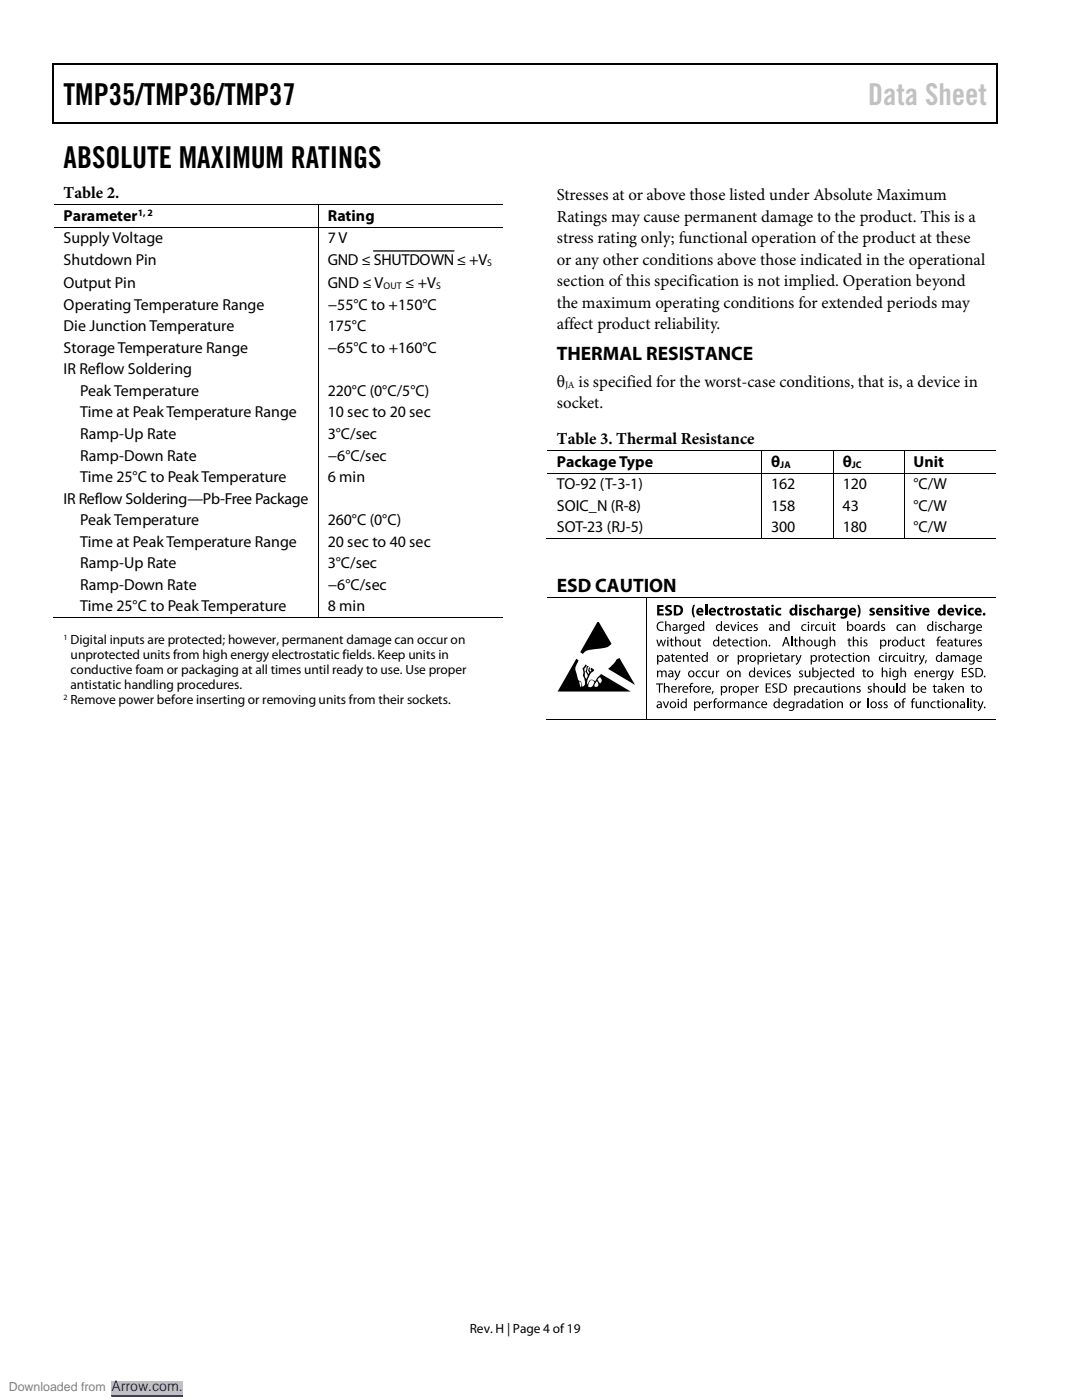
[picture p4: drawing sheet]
<svg xmlns="http://www.w3.org/2000/svg" width="216mm" height="279mm" viewBox="0 0 216 279" stroke-linecap="round" stroke-linejoin="round" font-family="sans-serif">
<defs><g id="words">
<g font-size="6">
<text x="12.7" y="20.9">TMP35/TMP36/TMP37</text>
<text x="12.7" y="33.6">ABSOLUTE MAXIMUM RATINGS</text>
</g>
<text font-size="6" fill="#c1c1c1" x="173.2" y="20.9">Data Sheet</text>
<g font-size="3.9">
<text x="111.1" y="71.8">THERMAL RESISTANCE</text>
<text x="111.1" y="118.2">ESD CAUTION</text>
</g>
<g font-size="3.3">
<text x="12.7" y="39.5">Table 2.</text>
<text x="111.1" y="40">Stresses at or above those listed under Absolute Maximum</text>
<text x="111.1" y="44.3">Ratings may cause permanent damage to the product. This is a</text>
<text x="111.1" y="48.6">stress rating only; functional operation of the product at these</text>
<text x="111.1" y="52.8">or any other conditions above those indicated in the operational</text>
<text x="111.1" y="57.1">section of this specification is not implied. Operation beyond</text>
<text x="111.1" y="61.4">the maximum operating conditions for extended periods may</text>
<text x="111.1" y="65.6">affect product reliability.</text>
<text x="111.1" y="77.2">θ</text>
<text x="115.4" y="77.2">is specified for the worst-case conditions, that is, a device in</text>
<text x="111.1" y="81.5">socket.</text>
<text x="111.1" y="88.6">Table 3. Thermal Resistance</text>
</g>
<g font-size="3.2">
<text x="12.7" y="44.1">Parameter</text>
<text x="65.4" y="44.1">Rating</text>
<text x="12.7" y="48.6">Supply Voltage</text>
<text x="12.7" y="52.9">Shutdown Pin</text>
<text x="65.4" y="52.9">GND ≤ SHUTDOWN≤ +V</text>
<text x="65.4" y="48.6">7 V</text>
<text x="12.7" y="57.5">Output Pin</text>
<text x="65.4" y="57.5">GND ≤ V</text>
<text x="80.8" y="57.5">≤ +V</text>
<text x="12.7" y="61.8">Operating Temperature Range</text>
<text x="65.4" y="61.8">−55°C to +150°C</text>
<text x="12.7" y="66.1">Die Junction Temperature</text>
<text x="12.7" y="70.4">Storage Temperature Range</text>
<text x="65.4" y="66.1">175°C</text>
<text x="65.4" y="70.4">−65°C to +160°C</text>
<text x="12.7" y="74.7">IR Reflow Soldering</text>
<text x="16" y="79">Peak Temperature</text>
<text x="16" y="83.3">Time at Peak Temperature Range</text>
<text x="65.4" y="79">220°C (0°C/5°C)</text>
<text x="65.4" y="83.3">10 sec to 20 sec</text>
<text x="16" y="87.6">Ramp-Up Rate</text>
<text x="65.4" y="87.6">3°C/sec</text>
<text x="16" y="91.9">Ramp-Down Rate</text>
<text x="65.4" y="91.9">−6°C/sec</text>
<text x="111.1" y="93.1">Package Type</text>
<text x="153.9" y="93.1">θ</text>
<text x="168.1" y="93.1">θ</text>
<text x="182.3" y="93.1">Unit</text>
<text x="12.7" y="100.5">IR Reflow Soldering—Pb-Free Package</text>
<text x="16" y="96.2">Time 25°C to Peak Temperature</text>
<text x="65.4" y="96.2">6 min</text>
<text x="111.1" y="97.6">TO-92 (T-3-1)</text>
<text x="111.1" y="101.9">SOIC_N (R-8)</text>
<text x="153.9" y="101.9">158</text>
<text x="153.9" y="97.6">162</text>
<text x="168.1" y="101.9">43</text>
<text x="168.1" y="97.6">120</text>
<text x="182.3" y="97.6">°C/W</text>
<text x="182.3" y="101.9">°C/W</text>
<text x="16" y="104.8">Peak Temperature</text>
<text x="65.4" y="104.8">260°C (0°C)</text>
<text x="111.1" y="106.2">SOT-23 (RJ-5)</text>
<text x="153.9" y="106.2">300</text>
<text x="168.1" y="106.2">180</text>
<text x="182.3" y="106.2">°C/W</text>
<text x="16" y="109.1">Time at Peak Temperature Range</text>
<text x="16" y="113.4">Ramp-Up Rate</text>
<text x="65.4" y="109.1">20 sec to 40 sec</text>
<text x="65.4" y="113.4">3°C/sec</text>
<text x="16" y="117.7">Ramp-Down Rate</text>
<text x="65.4" y="117.7">−6°C/sec</text>
<text x="16" y="122">Time 25°C to Peak Temperature</text>
<text x="65.4" y="122">8 min</text>
</g>
<text font-size="2.8" fill="#00f" x="22.2" y="277.6">Arrow.com.</text>
<g font-size="2.7">
<text x="14.1" y="128.6">Digital inputs are protected; however, permanent damage can occur on</text>
<text x="14.1" y="131.6">unprotected units from high energy electrostatic fields. Keep units in</text>
<text x="14.1" y="134.6">conductive foam or packaging at all times until ready to use. Use proper</text>
<text x="14.1" y="137.5">antistatic handling procedures.</text>
<text x="14.1" y="140.5">Remove power before inserting or removing units from their sockets.</text>
<text x="93.7" y="266">Rev. H | Page 4 of19</text>
</g>
<text font-size="2.5" fill="#808080" x="1.8" y="277.6">Downloaded from</text>
<g font-size="1.9">
<text x="27.5" y="43">1, 2</text>
<text x="97.2" y="53">S</text>
<text x="76.5" y="57.7">OUT</text>
<text x="87" y="57.7">S</text>
<text x="112.8" y="77.4">JA</text>
<text x="155.7" y="93.3">JA</text>
<text x="170" y="93.3">JC</text>
</g>
<g font-size="1.6">
<text x="12.7" y="127.7">1</text>
<text x="12.7" y="139.7">2</text>
</g>
</g></defs>
<g fill="#000">
<path d="M10.5 12.7h.3v1h-.3zM10.5 12.7h.3v.3h-.3zM133.3 12.7h.3v.3h-.3zM198.8 12.7h.2v1h-.2zM198.8 12.7h.2v.3h-.2zM10.5 24.4h.3v.2h-.3zM133.1 24.4h.2v.2h-.2zM198.8 24.4h.2v.2h-.2zM63.4 40.7h.2v.2h-.2zM63.4 45.3h.2v.1h-.2zM151.9 89.8h.2v.2h-.2zM151.9 94.3h.2v.2h-.2z"/>
<path d="M166.2 89.8h.2v.2h-.2zM166.2 94.3h.2v.2h-.2zM180.3 89.8h.2v.2h-.2zM180.3 94.3h.2v.2h-.2zM128.8 119.1h.2v.2h-.2zM151.9 107.4h.2v.2h-.2zM166.2 107.4h.2v.2h-.2zM180.3 107.4h.2v.2h-.2zM63.4 123.1h.2v.2h-.2zM119.3 124.2l2.7 4.3-.2 .2a3.7 3.7 0 0 1-2.7 .8l-.7 .1a2.22 2.22 0 0 0-2.1 .9l-.5-.3 2.9-5.2zM123 131.6l.6-.3 3.1 5.4-5.4-3.2 1.1-1zM131.1 133.8h.2v.2l.3-.2h.3l.2 .3 .3-.3h.4l.2 .6v.8h-.2v-1l-.3-.2-.3 .3v.9h-.3v-1l-.2-.2-.3 .2-.1 1h-.2z"/>
<path d="M131.1 120.7h1.3v.4h-.8v.5h.8v.3h-.8v.5h.8v.4h-1.3zM131 127.7h.2l.3 1.1 .3-1.1h.2l.4 1.1 .3-1.1h.2l-.4 1.3h-.3l-.3-1.1-.3 1.1h-.2zM130.9 136.4h1.4v.2h-.6v1.6h-.2v-1.6h-.6zM131.3 124.3l.7-.3 .4 .1v.2a.76 .76 0 0 0-1.1 .7 .76 .76 0 0 0 1.1 .7v.2a.97 .97 0 0 1-1.2-.3 .97 .97 0 0 1 .1-1.3zM132.5 136.3h.2v.8l.4-.2 .4 .2 .1 1.1h-.3v-.9l-.3-.2-.3 .3v.8h-.2zM132.2 140h.3l.4 1.1 .4-1.1h.2l-.5 1.3h-.2zM132.7 124h.3v.8l.4-.2 .4 .2v1.1h-.2v-.9l-.3-.2-.3 .3v.8h-.3zM132.9 120.9l.6-.2 .5 .1-.1 .4h-.6l-.1 .1 .2 .2a.72 .72 0 0 1 .7 .9 .72 .72 0 0 1-1.1 .4l-.3-.1 .1-.3 .7 .1 .1-.3-.1-.1a.68 .68 0 0 1-.7-.4 .68 .68 0 0 1 .1-.8zM133.8 127.4h.3v.3h.3v.2h-.3v.9h.3l-.1 .2h-.3l-.1-.2-.1-.9h-.2v-.2h.2zM134.1 130.5l.2-.1v.3h.3v.2h-.3v.9l.3 .1-.1 .2h-.2l-.2-.2v-1h-.3v-.2h.3zM134.7 127h.2v.9l.5-.3 .4 .3v1.1h-.2v-1l-.3-.2-.4 .3v.9h-.2zM134.5 133.8h.3l.4 1.1 .3-1.1h.3l-.7 1.6-.4 .4-.1-.2 .4-.5z"/>
<path d="M135.4 136.9h.2v.3l.4-.3v.2l-.2 .1-.2 .2v.8h-.2zM135.6 124.6h.2v.3l.4-.3v.2h-.2l-.2 .3v.8h-.2zM136.3 130.7h.2v.3l.1-.1a.49 .49 0 0 1 .7 0l.1 1.2h-.2l-.1-1-.2-.2-.4 .3v.9h-.2zM137.8 136.4l.5-.1v.2h-.3l-.1 .2v.2h.3v.2h-.3v1.1h-.2v-1.1h-.2v-.2h.2zM137.8 130.5l.3-.1v.3h.3v.2h-.3v.9l.3 .1v.2h-.2a.35 .35 0 0 1-.4-.4v-.8h-.2v-.2h.2zM138.4 120.7h.3a2.7 2.7 0 0 0 0 2.5 .71 .71 0 0 1-.6-.8v-.9zM137.7 127.7h.3v.9l.3 .2 .3-.2v-.9h.3v1.3h-.3v-.2v.1a.47 .47 0 0 1-.8-.1zM139.3 127.4h.3v.3h.3v.2h-.3v.9h.3v.2h-.4l-.2-.2v-.9h-.2zM139 134l.5-.2 .4 .1-.1 .2a.51 .51 0 0 0-.8 .4 .51 .51 0 0 0 .8 .4v.2a.7 .7 0 0 1-.9-.2 .7 .7 0 0 1 .1-.9zM139.9 136.9h.2v.3l.5-.3v.2l-.4 .3v.8h-.3zM140.6 120.7h.5v2.1h-.5zM140.2 134l.5-.2 .4 .1-.1 .2a.5 .5 0 0 0-.7 .4 .5 .5 0 0 0 .7 .4l.1 .2a.7 .7 0 0 1-1-.2 .7 .7 0 0 1 .1-.9z"/>
<path d="M142.1 137.9h.3l-.2 .7h-.2zM141.3 133.8h.3v1l.3 .2 .3-.2v-1h.3v1.4h-.2l-.1-.3v.2a.47 .47 0 0 1-.8-.1zM142.8 133.8h.3v.3l.4-.3v.2l-.2 .1-.2 .2v.9h-.2zM143.3 121.5l.8-.2h.2l-.1 .4a.44 .44 0 0 0-.7 .4 .44 .44 0 0 0 .7 .3l.1 .4a.82 .82 0 0 1-1.1-.2 .82 .82 0 0 1 .1-1.1zM144.7 130.7h.2v.3l.5-.3v.3h-.3l-.1 .3v.8h-.3zM144.7 121l.4-.1v.4h.4v.4h-.4l.1 .7 .3 .1v.3h-.6l-.2-.2v-.9h-.2v-.4h.2zM145.4 136.9h.2v.3l.5-.3v.2l-.5 .3v.8h-.2zM145.3 127.4h.3v.3h.3v.2h-.3v.9h.3v.2h-.2a.35 .35 0 0 1-.4-.4v-.7h-.2v-.2h.2zM145.7 121.3h.4v.3l.3-.3h.3v.4l-.3 .1-.2 .2v.8h-.5zM145.7 124.6h.3l.3 1.1 .4-1.1h.3l-.6 1.3h-.2zM146.6 133.8h.2l.1 .3v-.2a.5 .5 0 0 1 .8 .1l.1 1.2h-.3v-1l-.3-.2-.3 .3v.9h-.3zM147.7 127.8l.5-.2 .3 .1v.2a.5 .5 0 0 0-.8 .4 .5 .5 0 0 0 .8 .5v.1a.7 .7 0 0 1-.9-.1 .7 .7 0 0 1 .1-1z"/>
<path d="M148.8 121.4l.4-.1 .5 .1-.1 .3h-.5v.1a.56 .56 0 0 1 .6 .7 .56 .56 0 0 1-.8 .4l-.3-.1 .1-.4 .4 .1 .2-.1-.5-.3a.43 .43 0 0 1 0-.7zM148.8 130.7h.2v.3l.2-.2 .2-.1v.3h-.2l-.2 .3v.8h-.2zM147.9 124.8l.6-.2h.3l-.1 .2a.5 .5 0 0 0-.7 .5 .5 .5 0 0 0 .7 .4l.1 .2a.7 .7 0 0 1-.9-.2 .7 .7 0 0 1 0-.9zM148.9 127.4h.2v.3h.4v.2h-.4l.1 .9h.3l-.1 .2h-.3l-.2-.2v-.9h-.2v-.2h.2zM150.4 124.7l.4-.1h.4l-.1 .2h-.4v.2l.2 .1a.4 .4 0 0 1 .3 .4 .4 .4 0 0 1-.2 .4l-.7-.1 .1-.1h.5v-.3l-.2-.1a.39 .39 0 0 1-.3-.6zM150.1 121l.5-.1v.4h.3v.4h-.3v.7l.3 .1v.3h-.5l-.3-.2v-.9h-.2v-.4h.2zM150.7 136.9h.2l.1 .3 .4-.3v.2l-.2 .1-.2 .2v.8h-.2zM151.9 127.7h.2v.2l.1-.1a.48 .48 0 0 1 .8 .1v1.1h-.2v-1l-.3-.2-.3 .3v.9h-.3zM152.3 133.8h.3l.3 1.1 .4-1.1h.3l-.6 1.4h-.2zM152.7 130.7h.2l.1 .3 .4-.3v.3h-.3l-.1 .3v.8h-.3zM152.8 121l.5-.1v.4h.3v.4h-.3v.7l.3 .1v.3h-.5l-.2-.2-.1-.9h-.2v-.4h.2zM153.4 128.7h.3v.3h-.3z"/>
<path d="M152.8 136.4h1v.2h-.8v.6h.7v.2h-.7v.6h.8v.2h-1zM154.2 136.6a.8 .8 0 0 1 .9-.1l-.1 .1h-.3l-.3 .1 .1 .4a.64 .64 0 0 1 .6 .9 .64 .64 0 0 1-1 .1v-.1a.39 .39 0 0 0 .7 0 .39 .39 0 0 0-.2-.6 .53 .53 0 0 1-.4-.8zM154.8 124.6h.3v.2l.1-.1a.49 .49 0 0 1 .7 .1l.1 1.1h-.2l-.1-.9-.3-.2-.3 .2v.9h-.2zM154.5 134l.6-.2 .3 .1-.1 .2a.5 .5 0 0 0-.7 .4 .5 .5 0 0 0 .7 .4l.1 .2a.7 .7 0 0 1-.9-.2 .7 .7 0 0 1 0-.9zM154.9 121.5l.8-.2h.2l-.1 .4a.45 .45 0 0 0-.7 .4 .45 .45 0 0 0 .7 .3l.1 .4a.82 .82 0 0 1-1-.2 .82 .82 0 0 1 0-1.1zM155.7 130.5l.3-.1v.3h.3v.2h-.3v.9l.3 .1-.1 .2h-.3l-.2-.2v-1h-.2v-.2h.2zM157 134l.4-.2 .4 .1-.1 .2-.4-.1v.3l.2 .1a.4 .4 0 0 1 .3 .3 .4 .4 0 0 1-.2 .4h-.7l.1-.2h.5v-.2l-.2-.1a.39 .39 0 0 1-.3-.6zM157.9 127h.2v2h-.2zM157.9 130.7h.2v.3l.5-.3v.3h-.3l-.1 .3-.1 .8h-.2zM158.6 127.4h.2v.3h.4v.2h-.4l.1 .9h.3v.2h-.4l-.2-.2v-.9h-.2v-.2h.2zM158.7 130.7h.3l.4 1.1 .3-1.1h.3l-.7 1.7-.5 .3v-.2a.45 .45 0 0 0 .4-.5zM159.4 127h.3v.9l.4-.3 .4 .3 .1 1.1h-.3v-1l-.3-.2-.3 .3v.9h-.3z"/>
<path d="M159.5 134l.4-.2 .3 .1-.1 .2-.4-.1v.3l.2 .1a.4 .4 0 0 1 .3 .3 .4 .4 0 0 1-.2 .4h-.6l.1-.2h.5v-.2l-.2-.1a.39 .39 0 0 1-.3-.6zM160 136.9h.2l.1 .3 .4-.3v.2l-.3 .1-.1 .2v.8h-.3zM160.4 121.4l.5-.1 .4 .1-.1 .3h-.4v.1a.56 .56 0 0 1 .6 .7 .56 .56 0 0 1-.9 .4l-.3-.1 .1-.4 .4 .1 .2-.1-.5-.3a.43 .43 0 0 1 0-.7zM160.1 124.8l.5-.2h.3v.2a.51 .51 0 0 0-.8 .5 .51 .51 0 0 0 .8 .4v.2a.7 .7 0 0 1-.9-.2 .7 .7 0 0 1 .1-.9zM160.6 133.8h.2v1l.3 .2 .3-.3v-.9h.3v1.4h-.2v-.3l-.1 .2a.47 .47 0 0 1-.8-.1zM161.8 124.6h.2l.1 .3 .4-.3v.2h-.2l-.2 .3v.8h-.3zM161.8 121.5l.8-.2h.2l-.1 .4a.45 .45 0 0 0-.7 .4 .45 .45 0 0 0 .7 .3l.1 .4a.82 .82 0 0 1-1-.2 .82 .82 0 0 1 0-1.1zM163.1 120.7h.4v.8a.55 .55 0 0 1 .7-.2 .55 .55 0 0 1 .3 .6v.9h-.5v-1l-.2-.1-.3 .2v.9h-.4zM162.4 137.1l.5-.2h.4l-.1 .2a.51 .51 0 0 0-.8 .5 .51 .51 0 0 0 .8 .4l.1 .2a.7 .7 0 0 1-1-.2 .7 .7 0 0 1 .1-.9zM163.3 130.7h.2l.1 .3 .4-.3v.3h-.3l-.1 .3v.8h-.3zM162.5 127.7h.2l.1 .9 .2 .2 .4-.3v-.8h.2v1.3h-.2v-.2l-.1 .1a.47 .47 0 0 1-.8-.1zM162.8 124.8l.5-.2h.4l-.1 .2a.5 .5 0 0 0-.7 .5 .5 .5 0 0 0 .7 .4l.1 .2a.7 .7 0 0 1-1-.2 .7 .7 0 0 1 .1-.9z"/>
<path d="M164 139.8l.3-.1v.3h.3v.2h-.3v.9h.3l-.1 .2h-.3l-.1-.2-.1-.9h-.2v-.2h.2zM163.9 124.6h.3v.9l.3 .2 .3-.2v-.9h.3v1.3h-.2l-.1-.2-.1 .1a.47 .47 0 0 1-.7-.1zM165.6 127h.2v.9l.4-.3 .4 .3 .1 1.1h-.3v-1l-.3-.2-.3 .3v.9h-.2zM164.8 136.9h.3v1l.3 .2 .3-.3v-.9h.3v1.3h-.2l-.1-.2v.1a.47 .47 0 0 1-.8-.1zM165.8 130.5l.2-.1v.3h.4v.2h-.4v.9l.3 .1 .1 .2h-.3a.35 .35 0 0 1-.3-.4v-.8h-.2v-.2h.2zM166.2 124.3h.2v.3h.4v.2h-.4l.1 .9h.2v.2h-.3l-.2-.2v-.9h-.2v-.2h.2zM166.5 121.3h.4v.3l.3-.3h.2v.4l-.2 .1-.2 .2v.8h-.5zM165.8 134l.5-.2 .4 .1-.1 .2a.51 .51 0 0 0-.7 .4 .51 .51 0 0 0 .7 .4l.1 .2a.7 .7 0 0 1-1-.2 .7 .7 0 0 1 .1-.9zM166.4 136.7l.3-.1v.3h.3v.2h-.3v.9l.3 .1v.1h-.4l-.2-.2v-.9h-.2zM167 133.6l.3-.1v.3h.3v.2h-.3v.9l.3 .1-.1 .2h-.3l-.1-.3-.1-.9h-.2v-.2h.2zM168.1 130.9l.5-.2 .4 .1-.1 .2a.5 .5 0 0 0-.8 .4 .5 .5 0 0 0 .8 .5v.1a.7 .7 0 0 1-.9-.1 .7 .7 0 0 1 .1-1zM169.4 136.9h.2l.1 .2 .1-.1a.48 .48 0 0 1 .7 .1l.1 1.1h-.3v-.9l-.3-.2-.3 .3v.8h-.2z"/>
<path d="M169.3 127.4h.2v.3h.4v.2h-.4l.1 .9h.3v.2h-.4l-.2-.2v-.9h-.2zM169.3 130.5l.3-.1v.3h.3v.2h-.3v.9l.3 .1-.1 .2h-.3l-.2-.2v-1h-.2v-.2h.2zM170.2 127h.2v.9l.4-.3 .4 .3 .1 1.1h-.2l-.1-1-.3-.2-.3 .3v.9h-.2zM171 137.1l.4-.2 .3 .1v.1h-.5v.3l.2 .1a.4 .4 0 0 1 .3 .3 .4 .4 0 0 1-.2 .4h-.6v-.2l.4 .1 .2-.2-.5-.5zM171 120.7a.71 .71 0 0 1 .7 .8v.9a.71 .71 0 0 1-.7 .8 2.7 2.7 0 0 0 0-2.5zM172.4 127.8l.3-.2 .4 .1-.1 .2h-.4v.2l.2 .1a.4 .4 0 0 1 .3 .4 .4 .4 0 0 1-.2 .4l-.6-.1v-.1h.5v-.3l-.2-.1a.39 .39 0 0 1-.2-.6zM172.3 130.7h.2l.1 .3v-.1a.5 .5 0 0 1 .8 0l.1 1.2h-.3v-1l-.3-.2-.3 .3v.9h-.3zM172.2 133.6l.3-.1v.3h.3v.2h-.3v.9l.3 .1-.1 .2h-.3l-.1-.3-.1-.9h-.2v-.2h.2zM173.1 139.4h.3v1.9h-.3zM173.2 137.1l.4-.2 .3 .1v.1h-.5v.3l.2 .1a.4 .4 0 0 1 .4 .3 .4 .4 0 0 1-.3 .4h-.6l.1-.2 .3 .1 .2-.2-.5-.5zM173.4 124.6h.3v.3l.4-.3v.2h-.2l-.2 .3v.8h-.3zM173.7 121.4l.4-.1 .4 .1v.3h-.5v.1a.53 .53 0 0 1 .6 .6 .53 .53 0 0 1-.7 .5l-.4-.1v-.4l.4 .1 .2-.1-.4-.3a.42 .42 0 0 1 0-.7z"/>
<path d="M174.3 136.3h.2v.8l.5-.2 .3 .2 .1 1.1h-.2v-.9a.32 .32 0 0 0-.4-.2 .32 .32 0 0 0-.3 .3v.8h-.2zM175.9 124.7l.4-.1h.3l-.1 .2h-.4v.2l.2 .1a.4 .4 0 0 1 .3 .4 .4 .4 0 0 1-.2 .4l-.6-.1v-.1h.5l.1-.3-.2-.1a.39 .39 0 0 1-.3-.6zM175.9 133.2h.3v.8l.4-.2 .4 .2 .1 1.2h-.3v-1l-.3-.2-.3 .3v.9h-.3zM175.6 130.9l.5-.2 .3 .1-.1 .2a.5 .5 0 0 0-.7 .4 .5 .5 0 0 0 .7 .5l.1 .1a.7 .7 0 0 1-.9-.1 .7 .7 0 0 1 .1-1zM176.5 121.3h.4v.2l.1-.1a.55 .55 0 0 1 .7 0 .55 .55 0 0 1 .3 .5v.9h-.5v-1l-.2-.1-.3 .2v.9h-.5zM177.2 127.7h.2v.2l.4-.3v.3h-.2l-.2 .3v.8h-.2zM177.3 130.7h.2l.1 .3 .2-.2 .2-.1v.3h-.3l-.1 .3v.8h-.3zM178.5 121.4l.4-.1 .4 .1v.3h-.5v.1a.53 .53 0 0 1 .6 .6 .53 .53 0 0 1-.7 .5l-.4-.1 .1-.4 .3 .1 .3-.1-.5-.3a.42 .42 0 0 1 0-.7zM177.3 136.9h.3v1l.3 .2 .3-.3v-.9h.3v1.3h-.3v-.2l-.1 .1a.47 .47 0 0 1-.7-.1zM178.8 136.3h.3v1.9h-.3zM178.3 130.9l.5-.2 .3 .1v.2a.5 .5 0 0 0-.7 .4 .5 .5 0 0 0 .7 .5v.1a.7 .7 0 0 1-.9-.1 .7 .7 0 0 1 .1-1zM179.7 133.2h.2v.8l.4-.2 .4 .2 .1 1.2h-.3v-1l-.3-.2-.3 .3v.9h-.2z"/>
<path d="M179.1 124.8l.5-.2h.3v.2a.5 .5 0 0 0-.8 .5 .5 .5 0 0 0 .8 .4v.2a.7 .7 0 0 1-.9-.2 .7 .7 0 0 1 .1-.9zM179.4 130.7h.3v1l.3 .2 .3-.2v-1h.2l.1 1.4h-.2l-.1-.2-.1 .1a.47 .47 0 0 1-.7-.1zM180.6 121l.5-.1v.4h.3v.4h-.3v.7l.3 .1v.3h-.5l-.2-.2-.1-.9h-.2v-.4h.2zM181.5 124.6h.2l.1 .2v-.1a.48 .48 0 0 1 .8 .1l.1 1.1h-.3v-.9l-.3-.2-.3 .3v.8h-.3zM181.6 130.5l.3-.1v.3h.3v.2h-.3v.9l.3 .1v.2h-.3l-.2-.2-.1-1h-.1zM181.1 127.7h.3v.9l.3 .2 .3-.3v-.8h.3v1.3h-.3v-.2l-.1 .1a.46 .46 0 0 1-.7-.1zM182.5 130.7h.2v.3l.5-.3v.3h-.3l-.1 .3-.1 .8h-.2zM182.4 121.3h.5l.3 1.1 .3-1.1h.5l-.6 1.5h-.5zM183.3 130.7h.3l.4 1.1 .3-1.1h.3l-.7 1.7-.5 .3v-.2a.45 .45 0 0 0 .4-.5zM182.7 127.8l.6-.2 .3 .1-.1 .2a.51 .51 0 0 0-.7 .5 .51 .51 0 0 0 .8 .4v.1a.7 .7 0 0 1-.9-.1 .7 .7 0 0 1 0-1zM183.9 133.8h.2v.3l.1-.2a.49 .49 0 0 1 .8 .1l.1 1.2h-.3v-1l-.3-.2-.3 .3v.9h-.3zM184 127.4h.2v.3h.4v.2h-.4v.9h.3l.1 .2h-.3a.35 .35 0 0 1-.3-.4v-.7h-.2v-.2h.2z"/>
<path d="M184.7 131.7h.2l-.2 .7h-.2zM186.3 136.7l.3-.1v.3h.3v.2h-.3v.9l.3 .1v.1h-.4l-.2-.2v-.9h-.2zM186.8 133.8h.2l.1 .3 .4-.3v.2l-.2 .1-.2 .2v.9h-.3zM187.2 127.1h.5v.2h-.3l-.1 .1v.3h.3v.2h-.3v1.1h-.3v-1.1h-.2v-.2h.2zM187.3 124.7l.4-.1h.3l-.1 .2h-.4v.2l.2 .1a.4 .4 0 0 1 .3 .4 .4 .4 0 0 1-.2 .4l-.6-.1v-.1h.5l.1-.3-.2-.1a.39 .39 0 0 1-.3-.6zM187.1 139.8l.2-.1v.3h.4v.2h-.4l.1 .9h.2l.1 .2-.3 .1a.35 .35 0 0 1-.3-.5v-.7h-.2v-.2h.2zM188.5 136.3h.3v1.2l.5-.6h.3l-.6 .6 .6 .7h-.3l-.4-.6-.1 .1v.5h-.3zM188.5 124.8l.5-.2h.3v.2a.5 .5 0 0 0-.8 .5 .5 .5 0 0 0 .8 .4v.2a.7 .7 0 0 1-.9-.2 .7 .7 0 0 1 .1-.9zM189.1 133.8h.3l.3 1.1 .4-1.1h.3l-.6 1.4-.6 .6v-.2l.4-.5zM189.6 124h.2v.8l.5-.2 .4 .2v1.1h-.2v-.9l-.3-.2-.4 .3v.8h-.2zM189.7 130.7h.2v.3l.3-.2h.3l.2 .2 .3-.3 .4 .1 .2 .5v.8h-.2v-1l-.3-.2-.3 .3v.9h-.3v-1l-.2-.2-.4 .3v.9h-.2zM190.5 127.4h.3v.3h.3v.2h-.3v.9h.3v.2h-.4l-.1-.2-.1-.9h-.2v-.2h.2z"/>
<path d="M190.5 121.3h.5l.3 1.1 .3-1.1h.5l-.6 1.5h-.4zM191.2 136.9h.2v.2l.1-.1a.5 .5 0 0 1 .7 .1l.1 1.1h-.2v-.9l-.3-.2-.4 .3v.8h-.2zM192.4 124.6h.3v.3l.4-.3v.2l-.4 .3v.8h-.2zM191.4 127.7h.2l.1 .9 .2 .2 .4-.3v-.8h.2v1.3h-.2v-.2l-.1 .1a.47 .47 0 0 1-.7-.1zM191.9 133.3h1v.2h-.7v.6h.7v.2h-.7v.7h.8v.2h-1.1zM192.9 127.7h.2v.2l.5-.3v.3h-.3l-.1 .3v.8h-.3zM193 139.4h.2v1.9h-.2zM193.3 133.5a.77 .77 0 0 1 .9-.1v.2l-.4-.1-.3 .1 .1 .4a.64 .64 0 0 1 .7 .9 .64 .64 0 0 1-1.1 .2l.1-.2a.4 .4 0 0 0 .5 .1 .4 .4 0 0 0 .1-.6 .68 .68 0 0 1-.6-.9zM193.9 136.7l.2-.1v.3h.4v.2h-.4l.1 .9 .3 .1-.1 .2-.3-.1-.2-.2v-.9h-.2v-.2h.2zM193.3 121.5l.8-.2h.2l-.1 .4a.44 .44 0 0 0-.6 .4 .44 .44 0 0 0 .6 .3l.1 .4a.82 .82 0 0 1-1-.2 .82 .82 0 0 1 0-1.1zM194.3 139.8l.3-.1v.3h.3v.2h-.3v.9h.3v.2h-.4l-.2-.2v-.9h-.2v-.2h.2zM195.2 127.8l.4-.2 .3 .1-.1 .2h-.4v.2l.2 .1a.4 .4 0 0 1 .3 .4 .4 .4 0 0 1-.2 .4l-.6-.1v-.1h.4l.2-.2-.6-.4z"/>
<path d="M195 140h.3l.4 1.1 .3-1.1h.3l-.5 1.3-.6 .6-.1-.2 .4-.4zM196.4 134.9h.2v.2h-.2zM128.8 143.5h.2v.2h-.2zM141.4 140h.2l.1 .3 .4-.3v.2h-.2l-.2 .3v.8h-.3zM142.6 139.5l.5-.1v.2h-.3l-.1 .1v.3h.3v.2h-.3v1.1h-.3v-1.1h-.1v-.2h.1zM144.7 140h.2v.3l.2-.3h.3v.2h-.3l-.1 .3v.8h-.3zM145.6 140h.2v.2l.3-.2h.3l.2 .2 .3-.2h.4l.2 .5v.8h-.2v-1l-.3-.1-.3 .2v.9h-.3v-1l-.2-.1-.3 .3v.8h-.3zM149.2 140h.3v.2l.1-.1a.49 .49 0 0 1 .7 .1l.1 1.1h-.2l-.1-.9-.3-.2-.3 .2v.9h-.3zM150.9 140.2l.5-.2h.3v.2a.5 .5 0 0 0-.8 .5 .5 .5 0 0 0 .8 .4v.2a.7 .7 0 0 1-.9-.2 .7 .7 0 0 1 .1-.9zM158.9 140h.2v.3l.2-.3h.3v.2h-.3l-.2 .4v.7h-.2zM167 140h.3v.2l.1-.1a.5 .5 0 0 1 .7 .1l.1 1.1h-.3v-.9l-.3-.2-.3 .3v.8h-.2zM171.2 140h.2v.3l.4-.3v.2h-.2l-.2 .3v.8h-.2z"/>
<path d="M175.3 140.2l.4-.2 .3 .1v.1h-.5v.3h.2a.4 .4 0 0 1 .4 .4 .4 .4 0 0 1-.3 .4h-.6l.1-.2h.5v-.3l-.2-.1a.39 .39 0 0 1-.3-.5zM176.4 140.2l.4-.2 .3 .1-.1 .1h-.4v.3h.2a.4 .4 0 0 1 .3 .4 .4 .4 0 0 1-.2 .4h-.6v-.2h.6v-.3l-.2-.1a.39 .39 0 0 1-.3-.5zM180.2 139.5l.5-.1v.2h-.3l-.1 .1v.3h.3v.2h-.3v1.1h-.2v-1.1h-.2v-.2h.2zM182.1 139.5l.5-.1v.2h-.3l-.1 .1v.3h.3v.2h-.3v1.1h-.3v-1.1h-.2v-.2h.2zM182.7 140h.2l.1 .9 .2 .2 .4-.2v-.9h.2v1.3h-.2v-.2l-.1 .1a.46 .46 0 0 1-.7-.1zM184.2 140h.2v.2l.1-.1a.48 .48 0 0 1 .8 .1l.1 1.1h-.3v-.9a.32 .32 0 0 0-.4-.2 .32 .32 0 0 0-.2 .3v.8h-.3zM185.9 140.2l.5-.2h.3l-.1 .2a.51 .51 0 0 0-.7 .5 .51 .51 0 0 0 .8 .4v.2a.7 .7 0 0 1-.9-.2 .7 .7 0 0 1 .1-.9zM190.1 140h.2v.2l.1-.1a.48 .48 0 0 1 .8 .1v1.1h-.2v-.9l-.3-.2-.3 .2-.1 .9h-.2zM196.4 141.1h.2v.2h-.2z"/>
<path d="M115 131.5l-3.7 6.5h14.6l-6-3.5-.7 .7-.5 .8-.1-.2a.71 .71 0 0 0-.8-.1 .71 .71 0 0 0-.4 .6l-.1 .3a2.85 2.85 0 0 1 1.2-2.7l.1-.2-.7-.4 .1 .6-.2 .2-.2-.3 .1-.7-.3 .3v.5l.2 .4-.2 .2-.1-.2a.66 .66 0 0 1-.1-.9l.3-.4-.2-.1-.5 1.1 .2 .3a.71 .71 0 0 1-.1 1.1l-.2-.3v-1a.81 .81 0 0 1 .3-1.1l.1-.2-.3-.2-.6 .8 .2 .7-.1 .8 .3 .7a1.03 1.03 0 0 1-.4 1.5l-.4-1.2a.79 .79 0 0 1-.6-.9l-.1-.5a2.12 2.12 0 0 1 .2-2.4 .42 .42 0 0 0-.3-.6zM115.6 136h.2l.2 .4v.5l-.1 .2zM117.9 135.7a.58 .58 0 0 1 .6 .4 .58 .58 0 0 1-.2 .7 .59 .59 0 0 1-1 .2l.2-.7zM119 136a.51 .51 0 0 1 .4 .7 .51 .51 0 0 1-.8 .2zM119.3 135.5l.4-.4a.69 .69 0 0 1 0 1.3l-.4-.7z"/>
<path d="M131.1 130.7h.2v.3a.62 .62 0 0 1 .9 0 .62 .62 0 0 1 0 .8 .62 .62 0 0 1-.8 .1v.7h-.3zM131.4 131.1a.49 .49 0 0 0 0 .6 .49 .49 0 0 0 .6 .2 .5 .5 0 0 0 .1-.7 .5 .5 0 0 0-.5-.3z"/>
<path d="M133.1 127.3a.15 .15 0 0 1 .3 0 .15 .15 0 0 1-.3 0zM133.1 127.7h.3v1.3h-.3z"/>
<path d="M132.7 130.8l.4-.1 .5 .3v1.1h-.2v-.2a.43 .43 0 0 1-.6 .1 .43 .43 0 0 1 0-.6l.6-.2v-.1a.41 .41 0 0 0-.7-.1zM132.9 131.5v.4h.4l.1-.2v-.3z"/>
<path d="M134.1 137.1a.57 .57 0 0 1 .7-.2 .57 .57 0 0 1 .3 .7h-1a.53 .53 0 0 0 .9 .4v.2a.73 .73 0 0 1-.9-.1 .73 .73 0 0 1 0-1zM134.3 137.1l-.2 .3h.7l-.1-.3z"/>
<path d="M133.4 133.9l.4-.1 .5 .3 .1 1.1h-.3v-.2a.43 .43 0 0 1-.6 .1 .43 .43 0 0 1 0-.7l.6-.1v-.1a.41 .41 0 0 0-.6-.1zM133.6 134.6v.4l.4-.1 .1-.1v-.3z"/>
<path d="M134.4 120.8a1.51 1.51 0 0 1 1.9 .6 1.24 1.24 0 0 1-1.7 1.4h-.2zM134.9 121.1v1.4a.71 .71 0 0 0 .9-.7 .71 .71 0 0 0-.9-.7z"/>
<path d="M135 130.9a.58 .58 0 0 1 .7-.1 .58 .58 0 0 1 .3 .6h-1l.3 .5h.6v.1a.73 .73 0 0 1-.9-.1 .73 .73 0 0 1 0-1zM135.2 131l-.2 .3h.7l-.1-.3z"/>
<path d="M134.2 124.7l.2-.1a.57 .57 0 0 1 .8 .5v.8h-.2v-.1a.43 .43 0 0 1-.7 .1 .43 .43 0 0 1 0-.7l.6-.1v-.2a.41 .41 0 0 0-.6-.1zM134.5 125.3l-.1 .4h.4l.1-.2v-.3z"/>
<path d="M135.2 139.6a.15 .15 0 0 1 .3 0 .15 .15 0 0 1-.3 0zM135.2 140h.3v1.3h-.3z"/>
<path d="M136.3 137.1a.58 .58 0 0 1 .7-.2 .58 .58 0 0 1 .3 .7h-.9l.2 .4h.6v.2a.73 .73 0 0 1-.9-.2 .73 .73 0 0 1 0-.9zM136.6 137.1l-.2 .3h.7l-.1-.3z"/>
<path d="M136.1 128.3a.7 .7 0 0 1 1.4 0 .7 .7 0 0 1-1.4 0zM136.6 127.9a.49 .49 0 0 0-.2 .6 .49 .49 0 0 0 .6 .3 .49 .49 0 0 0 .2-.7 .49 .49 0 0 0-.6-.2z"/>
<path d="M136 140.2l.4-.2 .4 .2v-.8h.2v1.9h-.2v-.2a.61 .61 0 0 1-.8 .1 .61 .61 0 0 1-.2-.8zM136.2 140.2a.5 .5 0 0 0-.2 .6 .5 .5 0 0 0 .6 .3 .49 .49 0 0 0 .2-.6 .49 .49 0 0 0-.6-.3z"/>
<path d="M136.5 124.7l.5-.1 .4 .2v-.2h.2v.3a1.64 1.64 0 0 1-.2 1.4l-.5 .2-.4-.1v-.2l.2 .1a.47 .47 0 0 0 .5-.1 .47 .47 0 0 0 .2-.5 .63 .63 0 0 1-1 0 .63 .63 0 0 1 .1-1zM136.8 124.8a.49 .49 0 0 0-.2 .6 .49 .49 0 0 0 .5 .3 .48 .48 0 0 0 .3-.6 .48 .48 0 0 0-.6-.3z"/>
<path d="M137.3 134.5a.69 .69 0 0 1 1.3 0 .69 .69 0 0 1-1.3 0zM137.7 134.1a.49 .49 0 0 0-.2 .6 .49 .49 0 0 0 .6 .2 .49 .49 0 0 0 .2-.6 .49 .49 0 0 0-.6-.2z"/>
<path d="M138.1 124.8a.57 .57 0 0 1 .7-.2 .57 .57 0 0 1 .3 .7h-1l.3 .4h.5l.1 .2a.73 .73 0 0 1-.9-.2 .73 .73 0 0 1 0-.9zM138.3 124.8l-.2 .3h.7l-.1-.3z"/>
<path d="M138.8 130.9a.57 .57 0 0 1 .7-.1 .57 .57 0 0 1 .3 .6h-1l.3 .5h.6v.1a.73 .73 0 0 1-.9-.1 .73 .73 0 0 1 0-1zM139 131l-.2 .3h.7l-.1-.3z"/>
<path d="M138.3 137.6a.7 .7 0 0 1 1.4 0 .7 .7 0 0 1-1.4 0zM138.7 137.1a.49 .49 0 0 0-.1 .7 .49 .49 0 0 0 .6 .2 .49 .49 0 0 0 .1-.6 .49 .49 0 0 0-.6-.3z"/>
<path d="M139.1 121.5a.72 .72 0 0 1 .9-.1 .72 .72 0 0 1 .3 .8h-.9a.54 .54 0 0 0 .8 .2l.1 .4a.85 .85 0 0 1-1.1-.1 .85 .85 0 0 1-.1-1.2zM139.5 121.7l-.1 .2h.5l-.1-.2z"/>
<path d="M139.5 124.8l.4-.2 .4 .2v-.8h.2v1.9h-.2v-.2a.61 .61 0 0 1-.8 .1 .61 .61 0 0 1-.2-.8zM139.7 124.8a.5 .5 0 0 0-.2 .6 .5 .5 0 0 0 .6 .3l.1-.1a.48 .48 0 0 0 .1-.6 .48 .48 0 0 0-.6-.2z"/>
<path d="M140.9 137.1a.57 .57 0 0 1 .7-.2 .57 .57 0 0 1 .3 .7h-1l.3 .4h.6v.2a.73 .73 0 0 1-1-.1 .73 .73 0 0 1 .1-1zM141.1 137.1l-.2 .3h.7l-.1-.3z"/>
<path d="M140.2 130.9l.4-.2 .4 .2v-.8h.2v2h-.2v-.2a.61 .61 0 0 1-.8 .1 .61 .61 0 0 1-.2-.9zM140.4 131a.5 .5 0 0 0-.2 .6 .5 .5 0 0 0 .6 .3 .49 .49 0 0 0 .2-.6 .49 .49 0 0 0-.6-.3z"/>
<path d="M141.6 121.5a.72 .72 0 0 1 .9-.1 .72 .72 0 0 1 .3 .8h-.9l.2 .3 .6-.1 .1 .4a.85 .85 0 0 1-1.1-.1 .85 .85 0 0 1-.1-1.2zM142 121.7l-.1 .2h.5l-.1-.2z"/>
<path d="M142.4 127.8l.4-.2 .5 .2v-.8h.2v2h-.2v-.2a.61 .61 0 0 1-.9 .1 .61 .61 0 0 1-.1-.8zM142.7 127.9a.5 .5 0 0 0-.2 .6 .5 .5 0 0 0 .6 .3 .49 .49 0 0 0 .2-.6 .49 .49 0 0 0-.6-.3z"/>
<path d="M143.1 131.4a.7 .7 0 0 1 1.4 0 .7 .7 0 0 1-1.4 0zM143.5 131a.49 .49 0 0 0-.1 .6 .49 .49 0 0 0 .6 .3 .49 .49 0 0 0 .1-.7 .49 .49 0 0 0-.6-.2z"/>
<path d="M143.8 136.9h.3v.2a.62 .62 0 0 1 .8 0 .62 .62 0 0 1 0 .9 .62 .62 0 0 1-.8 .1v.7h-.3zM144.2 137.2a.44 .44 0 0 0 0 .7 .44 .44 0 0 0 .6-.1 .48 .48 0 0 0 0-.5 .48 .48 0 0 0-.5-.2z"/>
<path d="M144 127.8a.57 .57 0 0 1 .7-.1 .57 .57 0 0 1 .3 .7h-.9l.2 .4h.6v.1a.73 .73 0 0 1-.9-.1 .73 .73 0 0 1 0-1zM144.2 127.9l-.1 .3h.7l-.2-.3z"/>
<path d="M143 124.8l.4-.2 .4 .2v-.8h.3v1.9h-.2v-.2a.61 .61 0 0 1-.9 .1 .61 .61 0 0 1-.1-.8zM143.3 124.8a.5 .5 0 0 0-.2 .6 .5 .5 0 0 0 .5 .3 .5 .5 0 0 0 .2-.6 .5 .5 0 0 0-.5-.3z"/>
<path d="M144.6 124.8a.57 .57 0 0 1 .7-.2 .57 .57 0 0 1 .3 .7h-1l.3 .4h.6v.2a.73 .73 0 0 1-1-.2 .73 .73 0 0 1 .1-.9zM144.8 124.8l-.2 .3h.7l-.1-.3z"/>
<path d="M145 134.5a.7 .7 0 0 1 1.4 0 .7 .7 0 0 1-1.4 0zM145.5 134.1a.49 .49 0 0 0-.2 .6 .49 .49 0 0 0 .6 .2 .49 .49 0 0 0 .2-.6 .49 .49 0 0 0-.6-.2z"/>
<path d="M146.3 127.8a.57 .57 0 0 1 .7-.1 .57 .57 0 0 1 .3 .7h-1a.53 .53 0 0 0 .9 .4v.1a.73 .73 0 0 1-.9-.1 .73 .73 0 0 1 0-1zM146.5 127.9l-.2 .3h.7l-.1-.3z"/>
<path d="M146.2 137.6a.68 .68 0 0 1 1.3 0 .68 .68 0 0 1-1.3 0zM146.4 137.6a.46 .46 0 0 0 .9 0 .46 .46 0 0 0-.9 0z"/>
<path d="M147.2 130.7h.2v.3a.62 .62 0 0 1 .9-.2 .62 .62 0 0 1 .1 .9 .56 .56 0 0 1-1 .2v.7h-.2zM147.5 131.1a.44 .44 0 0 0 0 .6 .44 .44 0 0 0 .7 0 .48 .48 0 0 0 0-.6 .48 .48 0 0 0-.5-.2z"/>
<path d="M147.2 124.1h.2v.2h-.2zM147.2 124.6h.2v1.3h-.2z"/>
<path d="M146.8 122.1a.81 .81 0 0 1 1.6 0 .81 .81 0 0 1-1.6 0zM147.4 121.7l-.1 .2a.47 .47 0 0 0 .3 .6 .43 .43 0 0 0 .3-.5 .43 .43 0 0 0-.5-.3z"/>
<path d="M147.8 136.9h.2v.2a.61 .61 0 0 1 .9-.1 .61 .61 0 0 1 .1 .9 .55 .55 0 0 1-.4 .4 .55 .55 0 0 1-.6-.2v.7h-.2zM148.1 137.2a.49 .49 0 0 0 0 .6 .49 .49 0 0 0 .5 .2 .5 .5 0 0 0 .2-.6 .5 .5 0 0 0-.5-.3z"/>
<path d="M149.1 124.8a.57 .57 0 0 1 .7-.2 .57 .57 0 0 1 .3 .7h-.9l.2 .4h.6l.1 .2a.73 .73 0 0 1-1-.2 .73 .73 0 0 1 0-.9zM149.4 124.8l-.2 .3h.7l-.1-.3z"/>
<path d="M149.4 137.1a.57 .57 0 0 1 .7-.2 .57 .57 0 0 1 .3 .7h-.9l.2 .4h.6l.1 .2a.73 .73 0 0 1-1-.2 .73 .73 0 0 1 0-.9zM149.7 137.1l-.2 .3h.7l-.1-.3z"/>
<path d="M149.7 127.3a.15 .15 0 0 1 .3 0 .15 .15 0 0 1-.3 0zM149.8 127.7h.2v1.3h-.2z"/>
<path d="M149.5 131.4a.7 .7 0 0 1 1.4 0 .7 .7 0 0 1-1.4 0zM150 131a.49 .49 0 0 0-.2 .6 .49 .49 0 0 0 .6 .3 .49 .49 0 0 0 .2-.7 .49 .49 0 0 0-.6-.2z"/>
<path d="M149.6 134l.4-.2 .4 .2v-.8h.3v2h-.2v-.3a.61 .61 0 0 1-.9 .2 .61 .61 0 0 1-.1-.9zM149.9 134.1a.5 .5 0 0 0-.2 .6 .5 .5 0 0 0 .5 .3 .5 .5 0 0 0 .2-.6 .5 .5 0 0 0-.5-.3z"/>
<path d="M150.3 128.3a.7 .7 0 0 1 1.4 0 .7 .7 0 0 1-1.4 0zM150.7 127.9a.5 .5 0 0 0-.1 .6 .5 .5 0 0 0 .6 .3 .49 .49 0 0 0 .1-.7 .49 .49 0 0 0-.6-.2z"/>
<path d="M151.1 130.7h.3v.3a.62 .62 0 0 1 .8 0 .62 .62 0 0 1 .1 .9 .62 .62 0 0 1-.9 0v.7h-.2zM151.5 131.1a.44 .44 0 0 0 0 .6 .44 .44 0 0 0 .6 0 .48 .48 0 0 0 0-.6 .48 .48 0 0 0-.5-.2z"/>
<path d="M151.2 134a.57 .57 0 0 1 .7-.1 .57 .57 0 0 1 .3 .6h-1a.53 .53 0 0 0 .8 .4l.1 .2a.73 .73 0 0 1-1-.1 .73 .73 0 0 1 .1-1zM151.4 134l-.2 .4h.7l-.1-.4z"/>
<path d="M151.2 121.4l.3-.1a.65 .65 0 0 1 .9 .6l.1 .9h-.5v-.1a.5 .5 0 0 1-.8 0 .5 .5 0 0 1 .1-.7l.6-.3-.2-.1-.5 .1zM151.6 122.2l-.1 .2 .2 .1 .3-.1v-.3z"/>
<path d="M153.7 130.3h.2v.2h-.2zM153.6 130.7h.3v1.4h-.3z"/>
<path d="M153.8 133.4h.2v.2h-.2zM153.8 133.8h.2v1.4h-.2z"/>
<path d="M154 120.7h.3v.4h-.3zM153.9 121.3h.5v1.5h-.5z"/>
<path d="M154.4 130.9a.58 .58 0 0 1 .7-.1 .58 .58 0 0 1 .3 .6h-1a.52 .52 0 0 0 .9 .5v.1a.73 .73 0 0 1-.9-.1 .73 .73 0 0 1 0-1zM154.6 131l-.2 .3h.7l-.1-.3z"/>
<path d="M153.5 124.7l.5-.1 .4 .2 .1 1.1h-.2v-.1a.43 .43 0 0 1-.7 0 .43 .43 0 0 1 0-.6l.6-.1v-.2a.42 .42 0 0 0-.6-.1zM153.8 125.3v.4h.3l.1-.2v-.3z"/>
<path d="M155.5 136.4a1.03 1.03 0 0 1 1.3 .3 1.03 1.03 0 0 1 0 1.3l-.5 .2h-.8zM155.8 136.6v1.5a.78 .78 0 0 0 1-.8 .78 .78 0 0 0-1-.7z"/>
<path d="M154.5 140.2l.4-.2 .4 .2v-.8h.3v1.9h-.2v-.2a.61 .61 0 0 1-.9 .1 .61 .61 0 0 1-.1-.8zM154.8 140.2a.5 .5 0 0 0-.2 .6 .5 .5 0 0 0 .5 .3 .5 .5 0 0 0 .2-.6 .5 .5 0 0 0-.5-.3z"/>
<path d="M155.7 134a.57 .57 0 0 1 .7-.1 .57 .57 0 0 1 .3 .6h-.9l.2 .5 .6-.1 .1 .2a.73 .73 0 0 1-1-.1 .73 .73 0 0 1 0-1zM156 134l-.2 .4h.7l-.1-.4z"/>
<path d="M156.7 127.1h.3l.6 1.9h-.2l-.2-.6h-.7l-.2 .6h-.2zM156.8 127.4l-.3 .8h.6z"/>
<path d="M156.6 130.8l.4-.1 .5 .3v1.1h-.2v-.2a.42 .42 0 0 1-.6 .1 .42 .42 0 0 1 0-.6l.6-.2v-.1a.42 .42 0 0 0-.7-.1zM156.8 131.5v.4h.3l.2-.2v-.3z"/>
<path d="M156.5 124.8l.4-.2 .4 .2v-.8h.3v1.9h-.3v-.2a.61 .61 0 0 1-.8 .1 .61 .61 0 0 1-.2-.8zM156.7 124.8a.5 .5 0 0 0-.2 .6 .5 .5 0 0 0 .6 .3 .5 .5 0 0 0 .2-.6 .5 .5 0 0 0-.6-.3z"/>
<path d="M158.4 136.9h.3v.2a.62 .62 0 0 1 .9 0 .62 .62 0 0 1 0 .9 .62 .62 0 0 1-.9 .1v.7h-.2zM158.8 137.2a.44 .44 0 0 0 0 .7 .44 .44 0 0 0 .6-.1 .48 .48 0 0 0 0-.5 .48 .48 0 0 0-.5-.2z"/>
<path d="M157.7 121.5l.5-.2 .4 .2v-.8h.5v2.1h-.4v-.2a.69 .69 0 0 1-1 .1 .69 .69 0 0 1-.1-.9zM158.1 121.7a.41 .41 0 0 0-.1 .5 .41 .41 0 0 0 .5 .2 .42 .42 0 0 0 .1-.5 .42 .42 0 0 0-.5-.2z"/>
<path d="M159.5 120.7h.4v.4h-.4zM159.5 121.3h.4v1.5h-.4z"/>
<path d="M161 137.1a.57 .57 0 0 1 .7-.2 .57 .57 0 0 1 .3 .7h-.9l.2 .4h.6v.2a.73 .73 0 0 1-.9-.1 .73 .73 0 0 1 0-1zM161.2 137.1l-.1 .3h.7l-.2-.3z"/>
<path d="M161.2 124.2a.15 .15 0 0 1 .3 0 .15 .15 0 0 1-.3 0zM161.2 124.6h.2v1.3h-.2z"/>
<path d="M160.9 128.3a.68 .68 0 0 1 1.3 0 .68 .68 0 0 1-1.3 0zM161.1 128.4a.46 .46 0 0 0 .9 0 .46 .46 0 0 0-.9 0z"/>
<path d="M161.7 130.7h.3v.3a.62 .62 0 0 1 .8 0 .62 .62 0 0 1 .1 .9 .62 .62 0 0 1-.9 0v.7h-.2zM162.1 131.1a.44 .44 0 0 0 0 .6 .44 .44 0 0 0 .6 0 .48 .48 0 0 0 0-.6 .48 .48 0 0 0-.5-.2z"/>
<path d="M162.1 133.2h.2v.8a.62 .62 0 0 1 .9 .1 .62 .62 0 0 1 0 .9 .62 .62 0 0 1-.9-.1v.3h-.2zM162.4 134.1a.49 .49 0 0 0 0 .6 .49 .49 0 0 0 .5 .2 .5 .5 0 0 0 .2-.6 .5 .5 0 0 0-.5-.3z"/>
<path d="M161.2 140.2l.4-.2 .4 .2v-.8h.3v1.9h-.2l-.1-.2a.61 .61 0 0 1-.8 .1 .61 .61 0 0 1-.1-.8zM161.5 140.2a.5 .5 0 0 0-.2 .6 .5 .5 0 0 0 .5 .3 .5 .5 0 0 0 .2-.6 .5 .5 0 0 0-.5-.3z"/>
<path d="M163.7 133.8h.2v1.5l-.1 .3-.4 .1-.1-.1 .3-.1 .1-.3zM163.7 133.4h.2v.2h-.2z"/>
<path d="M163.5 137l.1-.1a.57 .57 0 0 1 .9 .5v.8h-.2l-.1-.1a.43 .43 0 0 1-.6 .1 .43 .43 0 0 1 0-.7l.6-.1v-.2a.41 .41 0 0 0-.6 0zM163.7 137.7v.3h.4l.1-.1v-.3z"/>
<path d="M164.4 134a.57 .57 0 0 1 .7-.1 .57 .57 0 0 1 .3 .6h-.9l.2 .5 .6-.1v.2a.73 .73 0 0 1-.9-.1 .73 .73 0 0 1 0-1zM164.6 134l-.1 .4h.7l-.1-.4z"/>
<path d="M164.1 131.4a.67 .67 0 0 1 1.3 0 .67 .67 0 0 1-1.3 0zM164.5 131a.5 .5 0 0 0-.1 .6 .5 .5 0 0 0 .6 .3 .5 .5 0 0 0 .1-.7 .5 .5 0 0 0-.6-.2z"/>
<path d="M164.9 139.6a.15 .15 0 0 1 .3 0 .15 .15 0 0 1-.3 0zM164.9 140h.2v1.3h-.2z"/>
<path d="M164.1 127.8l.4-.2 .4 .3 .1-.2h.2l-.1 .3a1.64 1.64 0 0 1-.1 1.4l-.5 .2-.5-.1 .1-.2h.2a.47 .47 0 0 0 .5 0 .47 .47 0 0 0 .1-.5 .63 .63 0 0 1-.9 0 .63 .63 0 0 1 .1-1zM164.4 127.9a.48 .48 0 0 0-.2 .6 .48 .48 0 0 0 .5 .3 .48 .48 0 0 0 .2-.6 .48 .48 0 0 0-.5-.3z"/>
<path d="M165.5 124.1h.2v.2h-.2zM165.5 124.6h.2v1.3h-.2z"/>
<path d="M164.9 121.4l.3-.1a.66 .66 0 0 1 .9 .6l.1 .9h-.5v-.1a.5 .5 0 0 1-.8 0 .5 .5 0 0 1 .1-.7l.6-.3-.2-.1-.4 .1zM165.3 122.2v.3h.1l.3-.1v-.3z"/>
<path d="M166.7 130.9a.57 .57 0 0 1 .7-.1 .57 .57 0 0 1 .3 .6h-1a.53 .53 0 0 0 .9 .5v.1a.73 .73 0 0 1-.9-.1 .73 .73 0 0 1 0-1zM166.9 131l-.1 .3h.7l-.2-.3z"/>
<path d="M167.3 136.5a.15 .15 0 0 1 .3 0 .15 .15 0 0 1-.3 0zM167.3 136.9h.2v1.3h-.2z"/>
<path d="M168 134a.57 .57 0 0 1 .7-.1 .57 .57 0 0 1 .3 .6h-1a.53 .53 0 0 0 .9 .4v.2a.73 .73 0 0 1-1-.1 .73 .73 0 0 1 .1-1zM168.2 134l-.2 .4h.7l-.1-.4z"/>
<path d="M167.8 137.6a.7 .7 0 0 1 1.4 0 .7 .7 0 0 1-1.4 0zM168 137.6a.46 .46 0 0 0 .9 0 .46 .46 0 0 0-.9 0z"/>
<path d="M169 124h.3v.8a.62 .62 0 0 1 .8 .1 .62 .62 0 0 1 0 .8 .62 .62 0 0 1-.9 0v.2h-.2zM169.4 124.9a.49 .49 0 0 0-.1 .6 .49 .49 0 0 0 .6 .2 .5 .5 0 0 0 .2-.6 .5 .5 0 0 0-.6-.3z"/>
<path d="M167.8 121.5a.58 .58 0 0 1 .9 0v-.2h.4v.5a1.72 1.72 0 0 1-.2 1.5l-.7 .2-.5-.1 .1-.4 .3 .1a.41 .41 0 0 0 .4-.1 .41 .41 0 0 0 .1-.4 .67 .67 0 0 1-.9 0 .67 .67 0 0 1-.1-.8zM168.2 121.7l-.1 .1a.43 .43 0 0 0 .3 .7 .4 .4 0 0 0 .3-.5 .4 .4 0 0 0-.5-.3z"/>
<path d="M169.6 121.5a.71 .71 0 0 1 .9-.1 .71 .71 0 0 1 .3 .8h-1a.54 .54 0 0 0 .9 .2v.4a.85 .85 0 0 1-1.1-.1 .85 .85 0 0 1 0-1.2zM170 121.7l-.2 .2h.6l-.1-.2z"/>
<path d="M170.1 130.4a.15 .15 0 0 1 .3 0 .15 .15 0 0 1-.3 0zM170.2 130.7h.2v1.4h-.2z"/>
<path d="M169.3 134l.5-.2 .4 .2v-.8h.2v2h-.2v-.3a.61 .61 0 0 1-.8 .2 .61 .61 0 0 1-.2-.9zM169.6 134.1a.5 .5 0 0 0-.2 .6 .5 .5 0 0 0 .6 .3 .49 .49 0 0 0 .2-.6 .49 .49 0 0 0-.6-.3z"/>
<path d="M170.5 125.3a.67 .67 0 0 1 1.3 0 .67 .67 0 0 1-1.3 0zM170.7 125.3a.46 .46 0 0 0 .9 0 .46 .46 0 0 0-.9 0z"/>
<path d="M170.7 131.4a.7 .7 0 0 1 1.4 0 .7 .7 0 0 1-1.4 0zM171.1 131a.5 .5 0 0 0-.1 .6 .5 .5 0 0 0 .6 .3 .49 .49 0 0 0 .2-.7 .49 .49 0 0 0-.7-.2z"/>
<path d="M171.7 127.3a.15 .15 0 0 1 .3 0 .15 .15 0 0 1-.3 0zM171.7 127.7h.3v1.3h-.3z"/>
<path d="M172.1 124.7l.4-.1 .5 .2 .1 1.1h-.2l-.1-.1a.43 .43 0 0 1-.6 .1 .43 .43 0 0 1 0-.7l.6-.1v-.2a.4 .4 0 0 0-.6-.1zM172.3 125.3v.4h.3l.2-.2v-.3z"/>
<path d="M173 134.5a.69 .69 0 0 1 1.3 0 .69 .69 0 0 1-1.3 0zM173.4 134.1a.49 .49 0 0 0-.2 .6 .49 .49 0 0 0 .6 .2 .49 .49 0 0 0 .2-.6 .49 .49 0 0 0-.6-.2z"/>
<path d="M175 121.5a.71 .71 0 0 1 .9-.1 .71 .71 0 0 1 .3 .8h-1a.54 .54 0 0 0 .9 .2l.1 .4a.85 .85 0 0 1-1.1-.1 .85 .85 0 0 1-.1-1.2zM175.4 121.7l-.2 .2h.6l-.1-.2z"/>
<path d="M174.4 124.8l.4-.2 .4 .2v-.8h.3v1.9h-.2l-.1-.2a.61 .61 0 0 1-.8 .1 .61 .61 0 0 1-.1-.8zM174.7 124.8a.5 .5 0 0 0-.2 .6 .5 .5 0 0 0 .5 .3 .49 .49 0 0 0 .2-.6 .49 .49 0 0 0-.5-.3z"/>
<path d="M175.6 127.7h.2v.2a.62 .62 0 0 1 .9-.1 .62 .62 0 0 1 .1 .8 .56 .56 0 0 1-.9 .2v.7h-.3zM175.9 128a.45 .45 0 0 0 0 .6 .45 .45 0 0 0 .7 0 .48 .48 0 0 0 0-.5 .48 .48 0 0 0-.5-.2z"/>
<path d="M175.7 137.6a.7 .7 0 0 1 1.4 0 .7 .7 0 0 1-1.4 0zM176.1 137.1a.5 .5 0 0 0-.1 .7 .5 .5 0 0 0 .6 .2 .49 .49 0 0 0 .2-.6 .49 .49 0 0 0-.7-.3z"/>
<path d="M176.6 130.4a.2 .2 0 0 1 .4 0 .2 .2 0 0 1-.4 0zM176.7 130.7h.2v1.4h-.2z"/>
<path d="M177.4 133.5a.15 .15 0 0 1 .3 0 .15 .15 0 0 1-.3 0zM177.5 133.8h.2v1.4h-.2z"/>
<path d="M177.9 128.3a.7 .7 0 0 1 1.4 0 .7 .7 0 0 1-1.4 0zM178.4 127.9a.5 .5 0 0 0-.2 .6 .5 .5 0 0 0 .6 .3 .49 .49 0 0 0 .2-.7 .49 .49 0 0 0-.6-.2z"/>
<path d="M178.2 134l.4-.2 .4 .2 .1-.2h.2v.4a1.64 1.64 0 0 1-.2 1.4l-.5 .1-.5-.1 .1-.2 .2 .1a.47 .47 0 0 0 .5-.1 .47 .47 0 0 0 .1-.5 .63 .63 0 0 1-.9 0 .63 .63 0 0 1 .1-.9zM178.5 134.1a.48 .48 0 0 0-.2 .5 .48 .48 0 0 0 .5 .3 .48 .48 0 0 0 .2-.5 .48 .48 0 0 0-.5-.3z"/>
<path d="M179.7 120.7h.4v.4h-.4zM179.7 121.3h.5v1.5h-.5z"/>
<path d="M179.6 137.1l.4-.2 .4 .2v-.8h.3v1.9h-.3v-.2a.61 .61 0 0 1-.8 .1 .61 .61 0 0 1-.1-.8zM179.8 137.1a.5 .5 0 0 0-.2 .6 .5 .5 0 0 0 .6 .3 .49 .49 0 0 0 .2-.6 .49 .49 0 0 0-.6-.3z"/>
<path d="M179.7 127.8l.4-.2 .4 .2v-.8h.2v2h-.2v-.2a.61 .61 0 0 1-.8 .1 .61 .61 0 0 1-.2-.8zM179.9 127.9a.5 .5 0 0 0-.2 .6 .5 .5 0 0 0 .6 .3l.1-.1a.48 .48 0 0 0 .1-.6 .48 .48 0 0 0-.6-.2z"/>
<path d="M181 130.3h.2v.2h-.2zM181 130.7h.2v1.4h-.2z"/>
<path d="M180.2 124.7l.4-.1 .5 .2 .1 1.1h-.3v-.1a.43 .43 0 0 1-.6 .1 .43 .43 0 0 1 0-.7l.6-.1v-.2a.41 .41 0 0 0-.7-.1zM180.4 125.3v.4h.4l.1-.2v-.3z"/>
<path d="M181.7 120.7h.4v.4h-.4zM181.7 121.3h.4v1.5h-.4z"/>
<path d="M182.2 136.3h.2v.8a.62 .62 0 0 1 .9-.1 .62 .62 0 0 1 .1 .9 .56 .56 0 0 1-.4 .4 .56 .56 0 0 1-.6-.3v.2h-.2zM182.5 137.2a.49 .49 0 0 0 0 .6 .49 .49 0 0 0 .5 .2 .5 .5 0 0 0 .2-.6 .5 .5 0 0 0-.5-.3z"/>
<path d="M182.6 134a.58 .58 0 0 1 .7-.1 .58 .58 0 0 1 .3 .6h-.9l.2 .5 .6-.1 .1 .2a.73 .73 0 0 1-1-.1 .73 .73 0 0 1 0-1zM182.9 134l-.2 .4h.7l-.1-.4z"/>
<path d="M183.8 137.1a.57 .57 0 0 1 .8-.2 .57 .57 0 0 1 .2 .7h-.9a.53 .53 0 0 0 .8 .4l.1 .2a.73 .73 0 0 1-1-.1 .73 .73 0 0 1 0-1zM184.1 137.1l-.2 .3h.7l-.1-.3z"/>
<path d="M184.2 121.5a.72 .72 0 0 1 .9-.1 .72 .72 0 0 1 .4 .8h-1a.54 .54 0 0 0 .8 .2l.1 .4a.85 .85 0 0 1-1.1-.1 .85 .85 0 0 1-.1-1.2zM184.6 121.7l-.1 .2h.6l-.2-.2z"/>
<path d="M185.5 134a.57 .57 0 0 1 .8-.1 .57 .57 0 0 1 .2 .6h-.9a.53 .53 0 0 0 .8 .4l.1 .2a.73 .73 0 0 1-1-.1 .73 .73 0 0 1 0-1zM185.8 134l-.2 .4h.7l-.1-.4z"/>
<path d="M185.1 124.8l.5-.2 .4 .2v-.8h.2v1.9h-.2v-.2a.61 .61 0 0 1-.8 .1 .61 .61 0 0 1-.2-.8zM185.4 124.8a.5 .5 0 0 0-.2 .6 .5 .5 0 0 0 .6 .3 .5 .5 0 0 0 .2-.6 .5 .5 0 0 0-.6-.3z"/>
<path d="M186.6 124.1h.3v.2h-.3zM186.6 124.6h.3v1.3h-.3z"/>
<path d="M187.8 127.8a.57 .57 0 0 1 .8-.1 .57 .57 0 0 1 .2 .7h-.9l.2 .4h.6l.1 .1a.73 .73 0 0 1-1-.1 .73 .73 0 0 1 0-1zM188.1 127.9l-.2 .3h.7l-.1-.3z"/>
<path d="M186.9 130.9l.4-.2 .4 .2v-.8h.3v2h-.2v-.2a.61 .61 0 0 1-.9 .1 .61 .61 0 0 1-.1-.9zM187.2 131a.5 .5 0 0 0-.2 .6 .5 .5 0 0 0 .5 .3 .49 .49 0 0 0 .2-.6 .49 .49 0 0 0-.5-.3z"/>
<path d="M187.9 139.5h.3v.2h-.3zM187.9 140h.3v1.3h-.3z"/>
<path d="M187.2 137l.4-.1 .5 .3 .1 1h-.3v-.1a.43 .43 0 0 1-.7 .1 .43 .43 0 0 1 .1-.7l.6-.1v-.2a.41 .41 0 0 0-.7 0zM187.4 137.7v.3h.4l.1-.2v-.2z"/>
<path d="M187.3 121.5l.5-.2 .4 .2v-.8h.5v2.1h-.4v-.2a.69 .69 0 0 1-1 .1 .69 .69 0 0 1-.1-.9zM187.8 121.7l-.2 .2a.43 .43 0 0 0 .3 .6 .41 .41 0 0 0 .3-.5 .41 .41 0 0 0-.4-.3z"/>
<path d="M187.8 134a.53 .53 0 0 1 .8 0v-.2h.3v.4a1.64 1.64 0 0 1-.2 1.4l-.5 .1-.5-.1 .1-.2 .2 .1a.47 .47 0 0 0 .5-.1 .47 .47 0 0 0 .1-.5 .63 .63 0 0 1-.9 0 .63 .63 0 0 1 .1-.9zM188.1 134.1a.49 .49 0 0 0-.2 .5 .49 .49 0 0 0 .5 .3 .48 .48 0 0 0 .2-.5 .48 .48 0 0 0-.5-.3z"/>
<path d="M188.4 130.8l.4-.1 .5 .3v1.1h-.2v-.2a.42 .42 0 0 1-.6 .1 .42 .42 0 0 1 0-.6l.6-.2v-.1a.4 .4 0 0 0-.7-.1zM188.6 131.5v.4h.3l.2-.2v-.3z"/>
<path d="M189.2 121.5a.71 .71 0 0 1 .9-.1 .71 .71 0 0 1 .3 .8h-1a.54 .54 0 0 0 .9 .2v.4a.85 .85 0 0 1-1.1-.1 .85 .85 0 0 1 0-1.2zM189.6 121.7l-.2 .2h.6l-.1-.2z"/>
<path d="M189.9 137.1a.58 .58 0 0 1 .7-.2 .58 .58 0 0 1 .3 .7h-1l.3 .4h.6v.2a.73 .73 0 0 1-.9-.2 .73 .73 0 0 1 0-.9zM190.1 137.1l-.2 .3h.8l-.2-.3z"/>
<path d="M189.1 127.7h.2a.57 .57 0 0 1 .8 .5v.8h-.2v-.2a.43 .43 0 0 1-.7 .2 .43 .43 0 0 1 .1-.7l.6-.1-.1-.2a.41 .41 0 0 0-.6-.1zM189.4 128.4v.4h.3l.2-.2v-.3z"/>
<path d="M191.1 124.7l.5-.1 .4 .2 .1 1.1h-.2l-.1-.1a.43 .43 0 0 1-.6 .1 .43 .43 0 0 1 0-.7l.6-.1v-.2a.41 .41 0 0 0-.6-.1zM191.3 125.3v.4h.4l.1-.2v-.3z"/>
<path d="M192.4 120.7h.3v.4h-.3zM192.3 121.3h.5v1.5h-.5z"/>
<path d="M192 130.8l.4-.1 .5 .3 .1 1.1h-.3v-.2a.43 .43 0 0 1-.6 .1 .43 .43 0 0 1 0-.6l.6-.2v-.1a.41 .41 0 0 0-.6-.1zM192.2 131.5v.4h.4l.1-.2v-.3z"/>
<path d="M193.6 139.5h.2v.2h-.2zM193.6 140h.2v1.3h-.2z"/>
<path d="M193.9 127.8a.57 .57 0 0 1 .7-.1 .57 .57 0 0 1 .3 .7h-1l.3 .4h.5l.1 .1a.73 .73 0 0 1-1-.1 .73 .73 0 0 1 .1-1zM194.1 127.9l-.2 .3h.7l-.1-.3z"/>
<path d="M193.4 124.7l.4-.1 .5 .2v-.2h.2v.3a1.64 1.64 0 0 1-.2 1.4l-.5 .2-.5-.1 .1-.2h.6l.2-.5a.63 .63 0 0 1-.9 0 .63 .63 0 0 1 .1-1zM193.7 124.8a.49 .49 0 0 0-.2 .6 .49 .49 0 0 0 .5 .3 .48 .48 0 0 0 .2-.6 .48 .48 0 0 0-.5-.3z"/>
<path d="M193.4 130.9l.4-.2 .5 .3v-.3h.2v.4a1.64 1.64 0 0 1-.2 1.4l-.5 .1-.4-.1v-.2l.6 .1 .2-.5a.63 .63 0 0 1-.9-.1 .63 .63 0 0 1 .1-.9zM193.7 131a.49 .49 0 0 0-.2 .6 .49 .49 0 0 0 .5 .3 .48 .48 0 0 0 .2-.6 .48 .48 0 0 0-.5-.3z"/>
<path d="M194.6 133.3a1.03 1.03 0 0 1 1.4 .3 1.03 1.03 0 0 1-.1 1.3l-.5 .2-.8 .1zM194.9 133.5v1.5a.78 .78 0 0 0 1-.8 .78 .78 0 0 0-1-.7z"/>
<path d="M194.6 121.5a.72 .72 0 0 1 1-.1 .72 .72 0 0 1 .3 .8h-1l.2 .3 .7-.1v.4a.85 .85 0 0 1-1.1-.1 .85 .85 0 0 1-.1-1.2zM195 121.7l-.1 .2h.6l-.1-.2z"/>
<path d="M195 124.8a.57 .57 0 0 1 .7-.2 .57 .57 0 0 1 .3 .7h-1l.2 .4h.6l.1 .2a.73 .73 0 0 1-1-.2 .73 .73 0 0 1 .1-.9zM195.2 124.8l-.2 .3h.7l-.1-.3z"/>
<path d="M195 130.9a.57 .57 0 0 1 .7-.1 .57 .57 0 0 1 .3 .6h-1l.2 .5h.6l.1 .1a.73 .73 0 0 1-1-.1 .73 .73 0 0 1 .1-1zM195.2 131l-.2 .3h.7l-.1-.3z"/>
<path d="M194.6 137.6a.7 .7 0 0 1 1.4 0 .7 .7 0 0 1-1.4 0zM195.1 137.1a.49 .49 0 0 0-.2 .7 .49 .49 0 0 0 .6 .2 .49 .49 0 0 0 .2-.6 .49 .49 0 0 0-.6-.3z"/>
<path d="M131.1 140.1l.4-.1 .5 .2 .1 1.1h-.2l-.1-.1a.43 .43 0 0 1-.6 .1 .43 .43 0 0 1 0-.7l.6-.1v-.2a.42 .42 0 0 0-.6-.1zM131.3 140.8v.3h.3l.2-.2v-.2z"/>
<path d="M133.6 140.7a.7 .7 0 0 1 1.4 0 .7 .7 0 0 1-1.4 0zM133.8 140.7a.46 .46 0 0 0 .9 0 .46 .46 0 0 0-.9 0z"/>
<path d="M138.5 140h.2v.2a.61 .61 0 0 1 .9-.1 .61 .61 0 0 1 .1 .9 .55 .55 0 0 1-.4 .3 .55 .55 0 0 1-.6-.2v.8h-.2zM138.8 140.3a.49 .49 0 0 0 0 .6 .49 .49 0 0 0 .5 .2 .5 .5 0 0 0 .2-.6 .5 .5 0 0 0-.5-.3z"/>
<path d="M140.1 140.2a.57 .57 0 0 1 .7-.2 .57 .57 0 0 1 .3 .7h-.9l.2 .4h.6l.1 .2a.73 .73 0 0 1-1-.2 .73 .73 0 0 1 0-.9zM140.4 140.2l-.2 .3h.7l-.1-.3z"/>
<path d="M143.1 140.7a.7 .7 0 0 1 1.4 0 .7 .7 0 0 1-1.4 0zM143.5 140.2a.49 .49 0 0 0-.1 .6 .49 .49 0 0 0 .6 .3 .49 .49 0 0 0 .1-.6 .49 .49 0 0 0-.6-.3z"/>
<path d="M147.9 140.1l.4-.1 .5 .2 .1 1.1h-.2l-.1-.1a.42 .42 0 0 1-.6 .1 .42 .42 0 0 1 0-.7l.6-.1v-.2a.42 .42 0 0 0-.6-.1zM148.2 140.8l-.1 .3h.3l.2-.1v-.3z"/>
<path d="M152.1 140.2a.58 .58 0 0 1 .7-.2 .58 .58 0 0 1 .3 .7h-1l.3 .4h.6v.2a.73 .73 0 0 1-.9-.2 .73 .73 0 0 1 0-.9zM152.3 140.2l-.2 .3h.7l-.1-.3z"/>
<path d="M156.1 140.2a.57 .57 0 0 1 .7-.2 .57 .57 0 0 1 .3 .7h-1a.53 .53 0 0 0 .9 .4v.2a.73 .73 0 0 1-.9-.2 .73 .73 0 0 1 0-.9zM156.3 140.2l-.2 .3h.7l-.1-.3z"/>
<path d="M157.5 140.2l.4-.2 .4 .2v-.2h.2v.4a1.64 1.64 0 0 1-.2 1.3l-.5 .2-.4-.1 .1-.2 .1 .1a.47 .47 0 0 0 .5-.1 .47 .47 0 0 0 .2-.5 .63 .63 0 0 1-1 0 .63 .63 0 0 1 .2-.9zM157.7 140.2a.48 .48 0 0 0-.2 .6 .48 .48 0 0 0 .6 .3 .48 .48 0 0 0 .2-.6 .48 .48 0 0 0-.6-.3z"/>
<path d="M159.8 140.1l.4-.1 .5 .2 .1 1.1h-.3v-.1a.43 .43 0 0 1-.6 .1 .43 .43 0 0 1 0-.7l.6-.1v-.2a.43 .43 0 0 0-.7-.1zM160 140.8v.3h.3l.2-.2v-.2z"/>
<path d="M162.7 140.1l.4-.1 .5 .2v1.1h-.2v-.1a.43 .43 0 0 1-.7 .1 .43 .43 0 0 1 .1-.7l.6-.1-.1-.2a.41 .41 0 0 0-.6-.1zM162.9 140.8v.3h.3l.2-.2v-.2z"/>
<path d="M165.4 140.7a.7 .7 0 0 1 1.4 0 .7 .7 0 0 1-1.4 0zM165.9 140.2a.49 .49 0 0 0-.2 .6 .49 .49 0 0 0 .6 .3 .49 .49 0 0 0 .2-.6 .49 .49 0 0 0-.6-.3z"/>
<path d="M169.5 140.7a.7 .7 0 0 1 1.4 0 .7 .7 0 0 1-1.4 0zM170 140.2a.49 .49 0 0 0-.2 .6 .49 .49 0 0 0 .6 .3 .49 .49 0 0 0 .2-.6 .49 .49 0 0 0-.6-.3z"/>
<path d="M173.7 140.7a.67 .67 0 0 1 1.3 0 .67 .67 0 0 1-1.3 0zM173.9 140.7a.46 .46 0 0 0 .9 0 .46 .46 0 0 0-.9 0z"/>
<path d="M178.4 140.7a.7 .7 0 0 1 1.4 0 .7 .7 0 0 1-1.4 0zM178.9 140.2a.49 .49 0 0 0-.2 .6 .49 .49 0 0 0 .6 .3 .49 .49 0 0 0 .2-.6 .49 .49 0 0 0-.6-.3z"/>
<path d="M188.5 140.7a.69 .69 0 0 1 1.3 0 .69 .69 0 0 1-1.3 0zM188.9 140.2a.49 .49 0 0 0-.2 .6 .49 .49 0 0 0 .6 .3 .49 .49 0 0 0 .2-.6 .49 .49 0 0 0-.6-.3z"/>
<path d="M191.6 140.1l.5-.1 .4 .2 .1 1.1h-.2v-.1a.43 .43 0 0 1-.7 .1 .43 .43 0 0 1 0-.7l.6-.1v-.2a.41 .41 0 0 0-.6-.1zM191.9 140.8l-.1 .3h.4l.1-.2v-.2z"/>
<circle cx="196.4" cy="122.6" r=".28"/>
</g>
<path d="M10.7 13.7v10.7M10.8 12.8h122.5M133.6 12.8h65.2M198.9 13.7v10.7M10.8 24.5h188M74.6 50.1h16" fill="none" stroke="#000" stroke-width=".25"/>
<g fill="none" stroke="#000" stroke-width=".2">
<path d="M10.8 40.8h52.6M10.8 45.3h52.6M63.5 40.9v4.4M63.5 45.4v77.7M63.6 40.8h36.7M63.6 45.3h36.7M109.2 89.9h42.7M109.2 94.4h42.7M152 90v4.3M152 94.5v12.9M152.1 89.9h14.1M152.1 94.4h14.1"/>
<path d="M166.3 90v4.3M166.3 94.5v12.9M166.4 89.9h13.9M166.4 94.4h13.9M180.4 90v4.3M180.4 94.5v12.9M180.5 89.9h18.3M180.5 94.4h18.3M109 107.5h42.9M109.2 119.2h19.6M128.9 119.3v24.2M129 119.2h69.8"/>
<path d="M152.1 107.5h14.1M166.4 107.5h13.9M180.5 107.5h18.3M10.5 123.2h52.9M63.6 123.2h36.7M109 143.6h19.8M129 143.6h69.8"/>
</g>
<path d="M0 276.9h70.6" fill="none" stroke="#fff" stroke-width="2.5" stroke-linecap="butt"/>
<path d="M22.2 275.6h14.3v2.6h-14.3z" fill="#c0c0c0"/>
<path d="M22.2 278.6h14.3" fill="none" stroke="#00f" stroke-width=".2"/>
<path d="M0 276.9h70.6" fill="none" stroke="#fff" stroke-width="2.5" stroke-linecap="butt"/>
<path d="M22.2 275.6h14.3v2.6h-14.3z" fill="#c0c0c0"/>
<path d="M22.2 278.6h14.3" fill="none" stroke="#00f" stroke-width=".2"/>
<path d="M0 276.9h70.6" fill="none" stroke="#fff" stroke-width="2.5" stroke-linecap="butt"/>
<path d="M22.2 275.6h14.3v2.6h-14.3z" fill="#c0c0c0"/>
<path d="M22.2 278.6h14.3" fill="none" stroke="#00f" stroke-width=".2"/>
<path d="M0 276.9h70.6" fill="none" stroke="#fff" stroke-width="2.5" stroke-linecap="butt"/>
<path d="M22.2 275.6h14.3v2.6h-14.3z" fill="#c0c0c0"/>
<path d="M22.2 278.6h14.3" fill="none" stroke="#00f" stroke-width=".2"/>
<use href="#words"/>
</svg>
